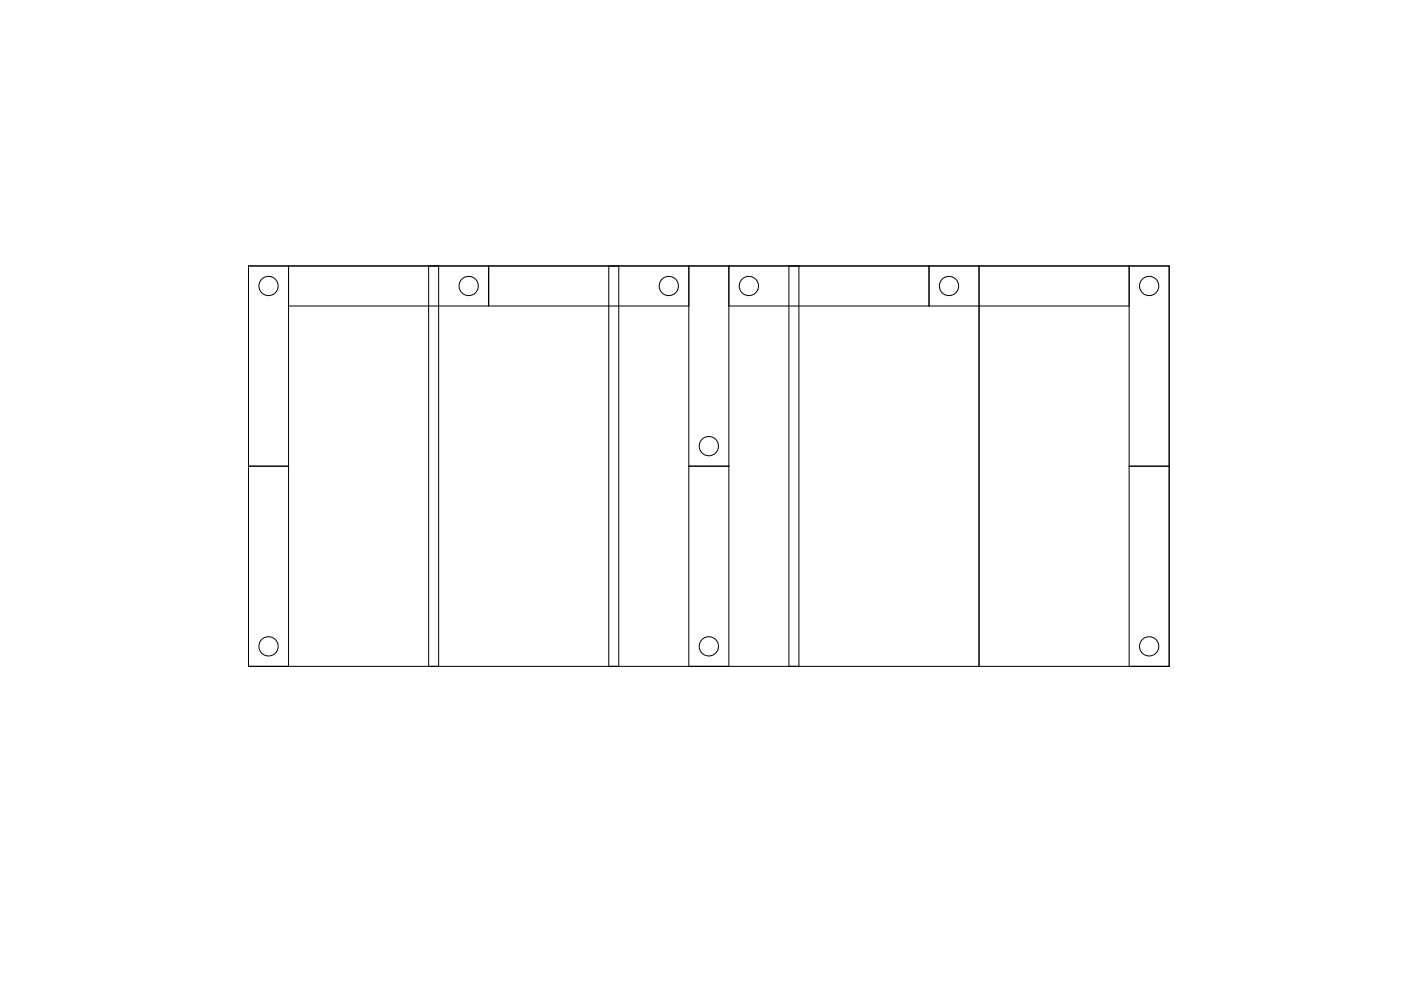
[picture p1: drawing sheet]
<svg xmlns="http://www.w3.org/2000/svg" width="420mm" height="297mm" viewBox="0 0 420 297" stroke-linecap="round" stroke-linejoin="round" font-family="sans-serif">
<g fill="none" stroke="#000" stroke-width=".3">
<path d="M74.5 79.7h276.1v120h-276.1zM86.5 79.7v120M128.5 79.7v120M131.5 79.7v120M146.6 79.7v12M182.6 79.7v120M185.6 79.7v120M206.6 79.7v120M218.6 79.7v120M236.6 79.7v120M239.6 79.7v120M278.6 79.7v12"/>
<path d="M293.6 79.7v120M338.6 79.7v120M86.5 91.7h120.1M218.6 91.7h120M74.5 139.7h12M206.6 139.7h12M338.6 139.7h12"/>
<circle cx="80.5" cy="85.7" r="2.88"/>
<circle cx="140.6" cy="85.7" r="2.88"/>
<circle cx="200.6" cy="85.7" r="2.88"/>
<circle cx="224.6" cy="85.7" r="2.88"/>
<circle cx="284.6" cy="85.7" r="2.88"/>
<circle cx="344.6" cy="85.7" r="2.88"/>
<circle cx="212.6" cy="133.7" r="2.88"/>
<circle cx="80.5" cy="193.7" r="2.88"/>
<circle cx="212.6" cy="193.7" r="2.88"/>
<circle cx="344.6" cy="193.7" r="2.88"/>
</g>
</svg>
